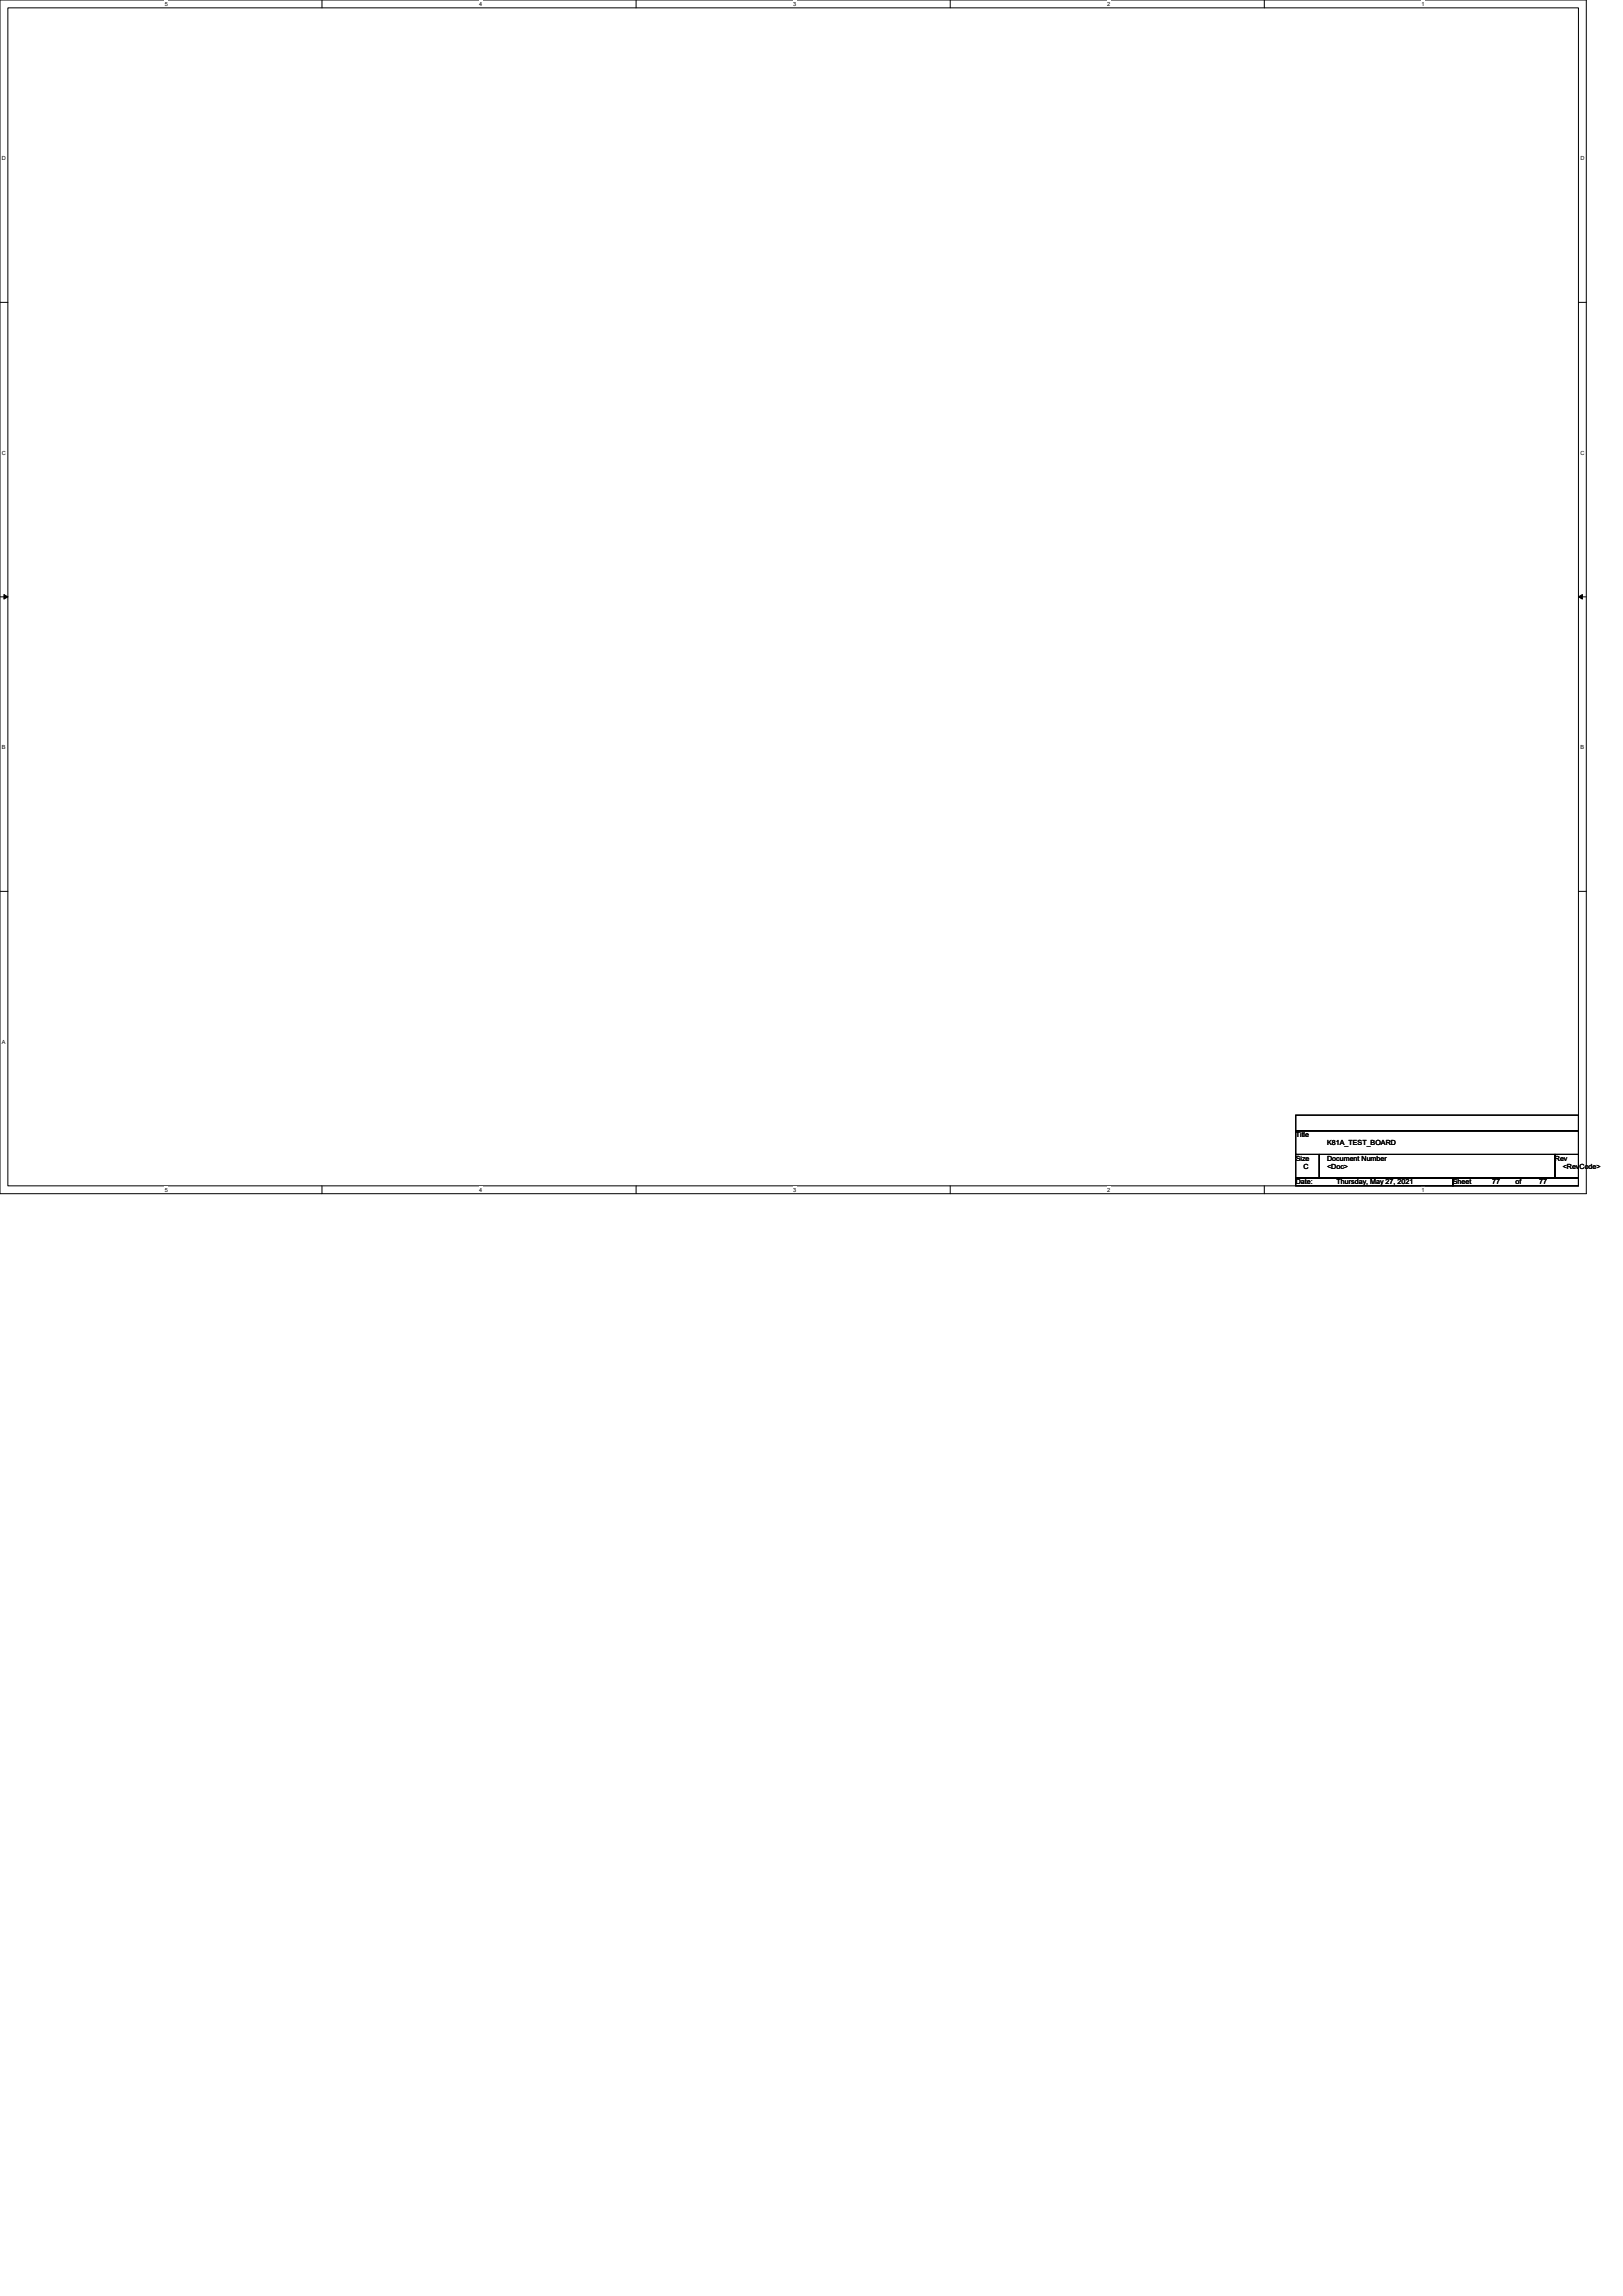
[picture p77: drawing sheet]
<svg xmlns="http://www.w3.org/2000/svg" width="210mm" height="297mm" viewBox="0 0 210 297" stroke-linecap="round" stroke-linejoin="round" font-family="sans-serif">
<defs><g id="words">
<g font-size=".9">
<text x="167.6" y="147.1">Title</text>
<text x="171.7" y="148.1">K81A_TEST_BOARD</text>
<text x="167.6" y="150.2">Size</text>
<text x="167.6" y="153.2">Date:</text>
<text x="168.7" y="151.2">C</text>
<text x="171.7" y="150.2">Document Number</text>
<text x="171.7" y="151.2">&lt;Doc&gt;</text>
<text x="172.9" y="153.2">Thursday, May 27, 2021</text>
<text x="188" y="153.2">Sheet</text>
<text x="193" y="153.2">77</text>
<text x="196.1" y="153.2">of</text>
<text x="199.1" y="153.2">77</text>
<text x="201.2" y="150.2">Rev</text>
<text x="202.2" y="151.2">&lt;RevCode&gt;</text>
</g>
<g font-size=".7">
<text x="21.3" y=".8">5</text>
<text x="62" y=".8">4</text>
<text x="102.6" y=".8">3</text>
<text x="143.3" y=".8">2</text>
<text x="183.9" y=".8">1</text>
<text x=".3" y="20.7">D</text>
<text x="204.5" y="20.7">D</text>
<text x=".3" y="58.8">C</text>
<text x="204.5" y="58.8">C</text>
<text x=".3" y="96.9">B</text>
<text x="204.5" y="96.9">B</text>
<text x=".3" y="135">A</text>
<text x="21.3" y="154.2">5</text>
<text x="62" y="154.2">4</text>
<text x="102.6" y="154.2">3</text>
<text x="143.3" y="154.2">2</text>
<text x="183.9" y="154.2">1</text>
</g>
</g></defs>
<path d="M0 0h205.2v154.4h-205.2zM1 1h203.2v152.4h-203.2z" fill="none" stroke="#000" stroke-width=".13"/>
<g fill="#fff">
<path d="M21.3 .1h.4v.8h-.4z"/>
<path d="M21.3 153.5h.4v.8h-.4z"/>
</g>
<path d="M41.7 0v1M41.7 153.4v1" fill="none" stroke="#000" stroke-width=".13"/>
<g fill="#fff">
<path d="M62 .1h.4v.8h-.4z"/>
<path d="M62 153.5h.4v.8h-.4z"/>
</g>
<path d="M82.3 0v1M82.3 153.4v1" fill="none" stroke="#000" stroke-width=".13"/>
<g fill="#fff">
<path d="M102.6 .1h.4v.8h-.4z"/>
<path d="M102.6 153.5h.4v.8h-.4z"/>
</g>
<path d="M122.9 0v1M122.9 153.4v1" fill="none" stroke="#000" stroke-width=".13"/>
<g fill="#fff">
<path d="M143.3 .1h.4v.8h-.4z"/>
<path d="M143.3 153.5h.4v.8h-.4z"/>
</g>
<path d="M163.6 0v1M163.6 153.4v1" fill="none" stroke="#000" stroke-width=".13"/>
<g fill="#fff">
<path d="M183.9 .1h.4v.8h-.4z"/>
<path d="M183.9 153.5h.4v.8h-.4z"/>
<path d="M.3 20.1h.5v.8h-.5z"/>
<path d="M204.5 20.1h.5v.8h-.5z"/>
<path d="M.3 58.2h.5v.8h-.5z"/>
<path d="M204.5 58.2h.5v.8h-.5z"/>
</g>
<path d="M0 39.1h1M204.2 39.1h1" fill="none" stroke="#000" stroke-width=".13"/>
<g fill="#fff">
<path d="M.3 96.3h.4v.8h-.4z"/>
<path d="M204.5 96.3h.5v.8h-.5z"/>
</g>
<path d="M0 77.2h1M204.2 77.2h1" fill="none" stroke="#000" stroke-width=".13"/>
<path d="M.5 76.9l.5 .3-.5 .3zM204.2 77.2l.5-.3v.6z" fill="#000" stroke="#000" stroke-width=".13"/>
<path d="M.2 134.4h.5v.8h-.5z" fill="#fff"/>
<path d="M0 115.3h1M204.2 115.3h1M167.6 144.3h36.6v2h-36.6zM167.6 146.3h36.6v3.1h-36.6zM167.6 149.4h3.1v3h-3.1zM167.6 152.4h20.4v1h-20.4zM170.7 149.4h30.5v3h-30.5zM188 152.4h16.2v1h-16.2zM201.2 149.4h3v3h-3z" fill="none" stroke="#000" stroke-width=".13"/>
<use href="#words"/>
</svg>
